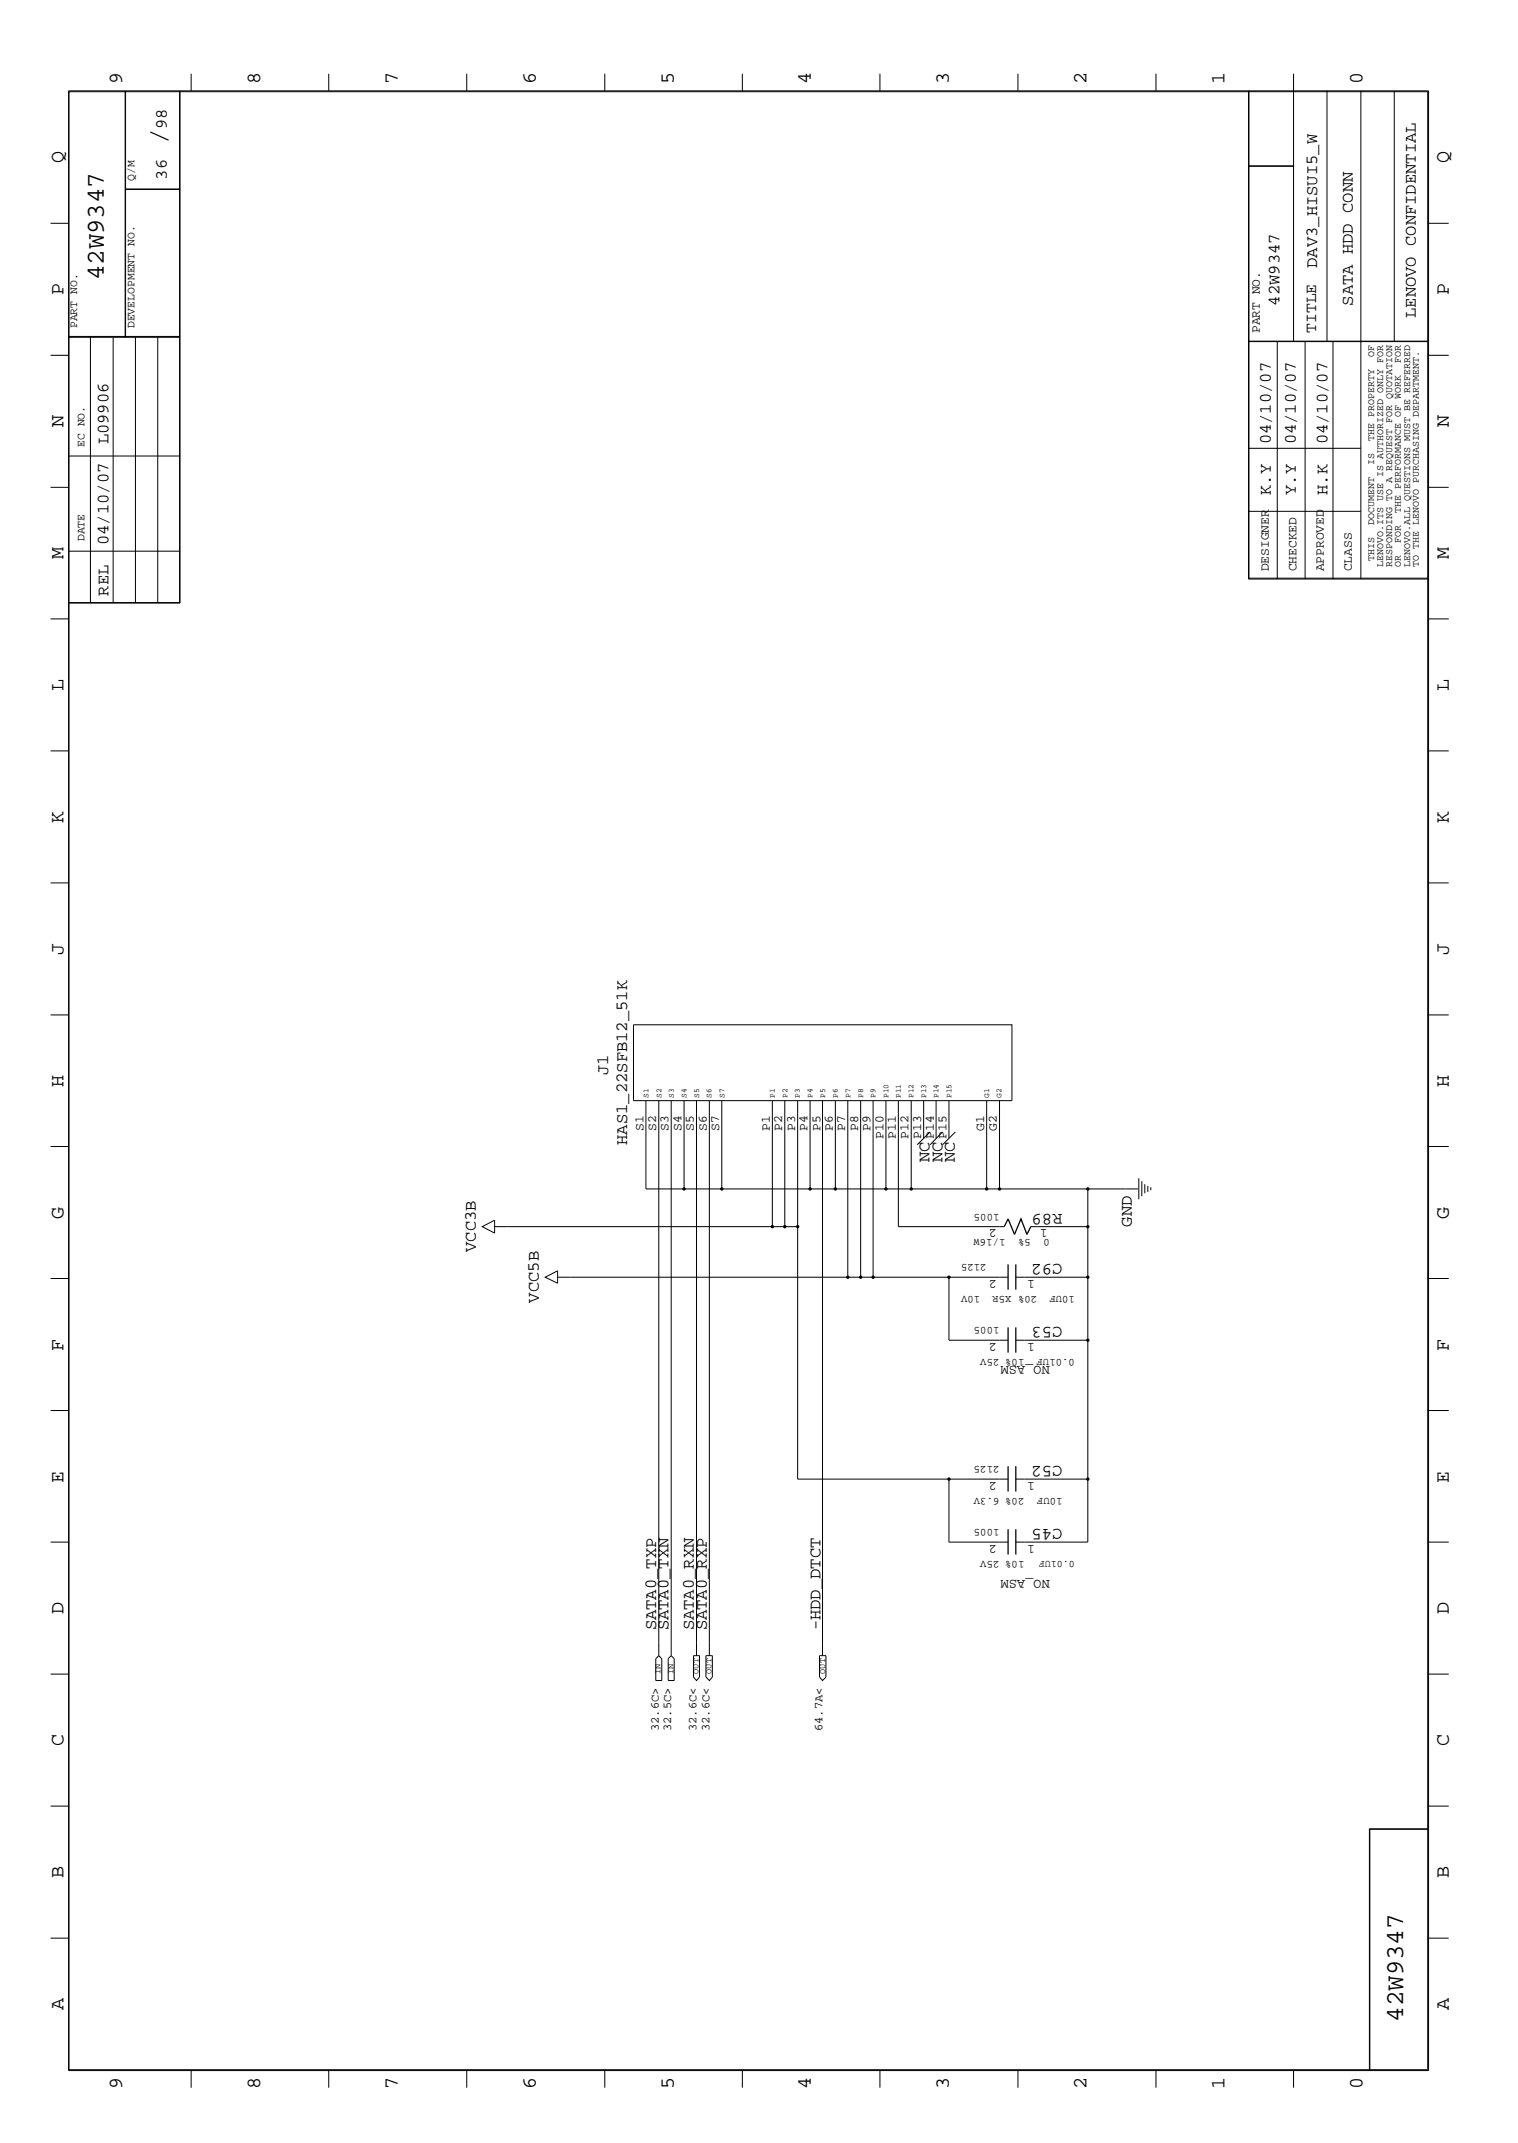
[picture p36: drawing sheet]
<svg xmlns="http://www.w3.org/2000/svg" width="300mm" height="423mm" viewBox="0 0 300 423" stroke-linecap="round" stroke-linejoin="round" font-family="sans-serif">
<defs><g id="words">
<text font-size="5.2" x="32.9" y="28.4" transform="rotate(-90 32.9 28.4)">/</text>
<g font-size="5.1">
<text x="20.5" y="55.4" transform="rotate(-90 20.5 55.4)">42W9347</text>
<text x="277.2" y="399.4" transform="rotate(-90 277.2 399.4)">42W9347</text>
</g>
<g font-size="4">
<text x="24.1" y="16.7" transform="rotate(-90 24.1 16.7)">9</text>
<text x="51.4" y="16.7" transform="rotate(-90 51.4 16.7)">8</text>
<text x="78.6" y="16.7" transform="rotate(-90 78.6 16.7)">7</text>
<text x="105.8" y="16.7" transform="rotate(-90 105.8 16.7)">6</text>
<text x="133.1" y="16.7" transform="rotate(-90 133.1 16.7)">5</text>
<text x="160.2" y="16.7" transform="rotate(-90 160.2 16.7)">4</text>
<text x="187.5" y="16.7" transform="rotate(-90 187.5 16.7)">3</text>
<text x="214.6" y="16.7" transform="rotate(-90 214.6 16.7)">2</text>
<text x="241.9" y="16.7" transform="rotate(-90 241.9 16.7)">1</text>
<text x="269.2" y="16.7" transform="rotate(-90 269.2 16.7)">0</text>
<text x="12.5" y="32.3" transform="rotate(-90 12.5 32.3)">Q</text>
<text x="286.2" y="32.3" transform="rotate(-90 286.2 32.3)">Q</text>
<text x="12.5" y="58.3" transform="rotate(-90 12.5 58.3)">P</text>
<text x="286.2" y="58.3" transform="rotate(-90 286.2 58.3)">P</text>
<text x="12.5" y="84.4" transform="rotate(-90 12.5 84.4)">N</text>
<text x="286.2" y="84.4" transform="rotate(-90 286.2 84.4)">N</text>
<text x="12.5" y="110.5" transform="rotate(-90 12.5 110.5)">M</text>
<text x="286.2" y="110.5" transform="rotate(-90 286.2 110.5)">M</text>
<text x="12.5" y="136.5" transform="rotate(-90 12.5 136.5)">L</text>
<text x="286.2" y="136.5" transform="rotate(-90 286.2 136.5)">L</text>
<text x="12.5" y="162.6" transform="rotate(-90 12.5 162.6)">K</text>
<text x="286.2" y="162.6" transform="rotate(-90 286.2 162.6)">K</text>
<text x="12.5" y="188.6" transform="rotate(-90 12.5 188.6)">J</text>
<text x="286.2" y="188.6" transform="rotate(-90 286.2 188.6)">J</text>
<text x="12.5" y="214.7" transform="rotate(-90 12.5 214.7)">H</text>
<text x="286.2" y="214.7" transform="rotate(-90 286.2 214.7)">H</text>
<text x="12.5" y="240.7" transform="rotate(-90 12.5 240.7)">G</text>
<text x="286.2" y="240.7" transform="rotate(-90 286.2 240.7)">G</text>
<text x="12.5" y="266.8" transform="rotate(-90 12.5 266.8)">F</text>
<text x="286.2" y="266.8" transform="rotate(-90 286.2 266.8)">F</text>
<text x="12.5" y="292.9" transform="rotate(-90 12.5 292.9)">E</text>
<text x="286.2" y="292.9" transform="rotate(-90 286.2 292.9)">E</text>
<text x="12.5" y="318.9" transform="rotate(-90 12.5 318.9)">D</text>
<text x="286.2" y="318.9" transform="rotate(-90 286.2 318.9)">D</text>
<text x="12.5" y="344.9" transform="rotate(-90 12.5 344.9)">C</text>
<text x="286.2" y="344.9" transform="rotate(-90 286.2 344.9)">C</text>
<text x="12.5" y="371" transform="rotate(-90 12.5 371)">B</text>
<text x="286.2" y="371" transform="rotate(-90 286.2 371)">B</text>
<text x="12.5" y="397" transform="rotate(-90 12.5 397)">A</text>
<text x="286.2" y="397" transform="rotate(-90 286.2 397)">A</text>
<text x="24.1" y="412.7" transform="rotate(-90 24.1 412.7)">9</text>
<text x="51.4" y="412.7" transform="rotate(-90 51.4 412.7)">8</text>
<text x="78.6" y="412.7" transform="rotate(-90 78.6 412.7)">7</text>
<text x="105.8" y="412.7" transform="rotate(-90 105.8 412.7)">6</text>
<text x="133.1" y="412.7" transform="rotate(-90 133.1 412.7)">5</text>
<text x="160.2" y="412.7" transform="rotate(-90 160.2 412.7)">4</text>
<text x="187.5" y="412.7" transform="rotate(-90 187.5 412.7)">3</text>
<text x="214.6" y="412.7" transform="rotate(-90 214.6 412.7)">2</text>
<text x="241.9" y="412.7" transform="rotate(-90 241.9 412.7)">1</text>
<text x="269.2" y="412.7" transform="rotate(-90 269.2 412.7)">0</text>
</g>
<g font-size="3.4">
<text x="32.9" y="25.5" transform="rotate(-90 32.9 25.5)">98</text>
<text x="32.9" y="35.5" transform="rotate(-90 32.9 35.5)">36</text>
<text x="260.2" y="52.9" transform="rotate(-90 260.2 52.9)">DAV3_HISUI5_W</text>
<text x="252.7" y="60.4" transform="rotate(-90 252.7 60.4)">42W9347</text>
<text x="267.2" y="60.4" transform="rotate(-90 267.2 60.4)">SATA HDD CONN</text>
<text x="279.7" y="62.8" transform="rotate(-90 279.7 62.8)">LENOVO CONFIDENTIAL</text>
<text x="21.4" y="87.8" transform="rotate(-90 21.4 87.8)">L09906</text>
<text x="251" y="87.8" transform="rotate(-90 251 87.8)">04/10/07</text>
<text x="255.9" y="87.8" transform="rotate(-90 255.9 87.8)">04/10/07</text>
<text x="262.2" y="87.8" transform="rotate(-90 262.2 87.8)">04/10/07</text>
<text x="251" y="97.8" transform="rotate(-90 251 97.8)">K.Y</text>
<text x="255.9" y="97.8" transform="rotate(-90 255.9 97.8)">Y.Y</text>
<text x="262.2" y="97.8" transform="rotate(-90 262.2 97.8)">H.K</text>
<text x="21.4" y="107.7" transform="rotate(-90 21.4 107.7)">04/10/07</text>
<text x="21.4" y="117.7" transform="rotate(-90 21.4 117.7)">REL</text>
<text x="120.1" y="212.4" transform="rotate(-90 120.1 212.4)">J1</text>
<text x="123.9" y="226.1" transform="rotate(-90 123.9 226.1)">HAS1_22SFB12_51K</text>
<text x="183.6" y="229.5" transform="rotate(-90 183.6 229.5)">NC</text>
<text x="186.2" y="229.5" transform="rotate(-90 186.2 229.5)">NC</text>
<text x="188.6" y="229.5" transform="rotate(-90 188.6 229.5)">NC</text>
<text x="209.9" y="239.8" transform="rotate(-180 209.9 239.8)">R89</text>
<text x="223.6" y="242.3" transform="rotate(-90 223.6 242.3)">GND</text>
<text x="94" y="247.3" transform="rotate(-90 94 247.3)">VCC3B</text>
<text x="209.9" y="249.8" transform="rotate(-180 209.9 249.8)">C92</text>
<text x="106.4" y="257.3" transform="rotate(-90 106.4 257.3)">VCC5B</text>
<text x="209.9" y="262.2" transform="rotate(-180 209.9 262.2)">C53</text>
<text x="209.9" y="289.6" transform="rotate(-180 209.9 289.6)">C52</text>
<text x="209.9" y="302.1" transform="rotate(-180 209.9 302.1)">C45</text>
<text x="129.6" y="322.1" transform="rotate(-90 129.6 322.1)">SATA0_TXP</text>
<text x="132.1" y="322.1" transform="rotate(-90 132.1 322.1)">SATA0_TXN</text>
<text x="137.1" y="322.1" transform="rotate(-90 137.1 322.1)">SATA0_RXN</text>
<text x="139.6" y="322.1" transform="rotate(-90 139.6 322.1)">SATA0_RXP</text>
<text x="162.1" y="322.1" transform="rotate(-90 162.1 322.1)">-HDD_DTCT</text>
</g>
<text font-size="3.2" x="260" y="65.8" transform="rotate(-90 260 65.8)">TITLE</text>
<g font-size="2.7">
<text x="207.3" y="269.7" transform="rotate(-180 207.3 269.7)">NO_ASM</text>
<text x="207.3" y="312.1" transform="rotate(-180 207.3 312.1)">NO_ASM</text>
</g>
<g font-size="2.5">
<text x="248.8" y="65.8" transform="rotate(-90 248.8 65.8)">PART NO.</text>
<text x="250.6" y="112.9" transform="rotate(-90 250.6 112.9)">DESIGNER</text>
<text x="256.1" y="112.9" transform="rotate(-90 256.1 112.9)">CHECKED</text>
<text x="261.5" y="112.9" transform="rotate(-90 261.5 112.9)">APPROVED</text>
<text x="267" y="112.9" transform="rotate(-90 267 112.9)">CLASS</text>
<text x="127.1" y="223.4" transform="rotate(-90 127.1 223.4)">S1</text>
<text x="129.6" y="223.4" transform="rotate(-90 129.6 223.4)">S2</text>
<text x="132.1" y="223.4" transform="rotate(-90 132.1 223.4)">S3</text>
<text x="134.6" y="223.4" transform="rotate(-90 134.6 223.4)">S4</text>
<text x="137.1" y="223.4" transform="rotate(-90 137.1 223.4)">S5</text>
<text x="139.6" y="223.4" transform="rotate(-90 139.6 223.4)">S6</text>
<text x="142.1" y="223.4" transform="rotate(-90 142.1 223.4)">S7</text>
<text x="152.1" y="223.4" transform="rotate(-90 152.1 223.4)">P1</text>
<text x="154.5" y="223.4" transform="rotate(-90 154.5 223.4)">P2</text>
<text x="157.1" y="223.4" transform="rotate(-90 157.1 223.4)">P3</text>
<text x="159.5" y="223.4" transform="rotate(-90 159.5 223.4)">P4</text>
<text x="162.1" y="223.4" transform="rotate(-90 162.1 223.4)">P5</text>
<text x="164.5" y="223.4" transform="rotate(-90 164.5 223.4)">P6</text>
<text x="167" y="223.4" transform="rotate(-90 167 223.4)">P7</text>
<text x="169.5" y="223.4" transform="rotate(-90 169.5 223.4)">P8</text>
<text x="172" y="223.4" transform="rotate(-90 172 223.4)">P9</text>
<text x="174.5" y="225" transform="rotate(-90 174.5 225)">P10</text>
<text x="177" y="225" transform="rotate(-90 177 225)">P11</text>
<text x="179.5" y="225" transform="rotate(-90 179.5 225)">P12</text>
<text x="181.9" y="225" transform="rotate(-90 181.9 225)">P13</text>
<text x="184.5" y="225" transform="rotate(-90 184.5 225)">P14</text>
<text x="186.9" y="225" transform="rotate(-90 186.9 225)">P15</text>
<text x="194.4" y="223.4" transform="rotate(-90 194.4 223.4)">G1</text>
<text x="196.9" y="223.4" transform="rotate(-90 196.9 223.4)">G2</text>
<text x="196.9" y="242.8" transform="rotate(-180 196.9 242.8)">2</text>
<text x="206.9" y="242.8" transform="rotate(-180 206.9 242.8)">1</text>
<text x="196.9" y="252.8" transform="rotate(-180 196.9 252.8)">2</text>
<text x="204.4" y="252.8" transform="rotate(-180 204.4 252.8)">1</text>
<text x="196.9" y="265.3" transform="rotate(-180 196.9 265.3)">2</text>
<text x="204.4" y="265.3" transform="rotate(-180 204.4 265.3)">1</text>
<text x="196.9" y="292.7" transform="rotate(-180 196.9 292.7)">2</text>
<text x="204.4" y="292.7" transform="rotate(-180 204.4 292.7)">1</text>
<text x="196.9" y="305.1" transform="rotate(-180 196.9 305.1)">2</text>
<text x="204.4" y="305.1" transform="rotate(-180 204.4 305.1)">1</text>
</g>
<g font-size="2.4">
<text x="130.1" y="342" transform="rotate(-90 130.1 342)">32.6C&gt;</text>
<text x="132.6" y="342" transform="rotate(-90 132.6 342)">32.5C&gt;</text>
<text x="137.6" y="342" transform="rotate(-90 137.6 342)">32.6C&lt;</text>
<text x="140.1" y="342" transform="rotate(-90 140.1 342)">32.6C&lt;</text>
<text x="162.5" y="342" transform="rotate(-90 162.5 342)">64.7A&lt;</text>
</g>
<g font-size="2.3">
<text x="26.6" y="35.7" transform="rotate(-90 26.6 35.7)">Q/M</text>
<text x="15.2" y="64.9" transform="rotate(-90 15.2 64.9)">PART NO.</text>
<text x="26.6" y="64.9" transform="rotate(-90 26.6 64.9)">DEVELOPMENT NO.</text>
<text x="16.7" y="88.3" transform="rotate(-90 16.7 88.3)">EC NO.</text>
<text x="16.7" y="106.9" transform="rotate(-90 16.7 106.9)">DATE</text>
</g>
<g font-size="2.1">
<text x="197.4" y="239.8" transform="rotate(-180 197.4 239.8)">1005</text>
<text x="198.6" y="244.8" transform="rotate(-180 198.6 244.8)">1/16W</text>
<text x="203.6" y="244.8" transform="rotate(-180 203.6 244.8)">5%</text>
<text x="207.3" y="244.8" transform="rotate(-180 207.3 244.8)">0</text>
<text x="194.9" y="249.8" transform="rotate(-180 194.9 249.8)">2125</text>
<text x="193.6" y="256" transform="rotate(-180 193.6 256)">10V</text>
<text x="204.9" y="256" transform="rotate(-180 204.9 256)">20% X5R</text>
<text x="212.3" y="256" transform="rotate(-180 212.3 256)">10UF</text>
<text x="197.4" y="262.2" transform="rotate(-180 197.4 262.2)">1005</text>
<text x="202.4" y="268.5" transform="rotate(-180 202.4 268.5)">10% 25V</text>
<text x="212.3" y="268.5" transform="rotate(-180 212.3 268.5)">0.01UF</text>
<text x="197.4" y="289.6" transform="rotate(-180 197.4 289.6)">2125</text>
<text x="202.4" y="295.9" transform="rotate(-180 202.4 295.9)">20% 6.3V</text>
<text x="209.9" y="295.9" transform="rotate(-180 209.9 295.9)">10UF</text>
<text x="197.4" y="302.1" transform="rotate(-180 197.4 302.1)">1005</text>
<text x="202.4" y="308.4" transform="rotate(-180 202.4 308.4)">10% 25V</text>
</g>
<g font-size="2">
<text x="271.4" y="70.4" transform="rotate(-90 271.4 70.4)">OF</text>
<text x="276.7" y="71.6" transform="rotate(-90 276.7 71.6)">FOR</text>
<text x="271.4" y="87" transform="rotate(-90 271.4 87)">THE PROPERTY</text>
<text x="271.4" y="91.8" transform="rotate(-90 271.4 91.8)">IS</text>
<text x="276.7" y="101.3" transform="rotate(-90 276.7 101.3)">THE PERFORMANCE OF WORK</text>
<text x="271.4" y="103.6" transform="rotate(-90 271.4 103.6)">DOCUMENT</text>
<text x="276.7" y="107.2" transform="rotate(-90 276.7 107.2)">FOR</text>
<text x="271.4" y="110.7" transform="rotate(-90 271.4 110.7)">THIS</text>
<text x="273.2" y="111.9" transform="rotate(-90 273.2 111.9)">LENOVO.ITS USE IS AUTHORIZED ONLY FOR</text>
<text x="275" y="111.9" transform="rotate(-90 275 111.9)">RESPONDING TO A REQUEST FOR QUOTATION</text>
<text x="276.7" y="111.9" transform="rotate(-90 276.7 111.9)">OR</text>
<text x="278.6" y="111.9" transform="rotate(-90 278.6 111.9)">LENOVO.ALL QUESTIONS MUST BE REFERRED</text>
<text x="280.2" y="111.9" transform="rotate(-90 280.2 111.9)">TO THE LENOVO PURCHASING DEPARTMENT.</text>
<text x="212.3" y="308.4" transform="rotate(-180 212.3 308.4)">0.01UF</text>
</g>
<g font-size="1.7">
<text x="130.5" y="330.6" transform="rotate(-90 130.5 330.6)">IN</text>
<text x="133" y="330.6" transform="rotate(-90 133 330.6)">IN</text>
<text x="138" y="330.6" transform="rotate(-90 138 330.6)">OUT</text>
<text x="140.5" y="330.6" transform="rotate(-90 140.5 330.6)">OUT</text>
<text x="163" y="330.6" transform="rotate(-90 163 330.6)">OUT</text>
</g>
<g font-size="1.6">
<text x="128.1" y="216.9" transform="rotate(-90 128.1 216.9)">S1</text>
<text x="130.6" y="216.9" transform="rotate(-90 130.6 216.9)">S2</text>
<text x="133.1" y="216.9" transform="rotate(-90 133.1 216.9)">S3</text>
<text x="135.6" y="216.9" transform="rotate(-90 135.6 216.9)">S4</text>
<text x="138.1" y="216.9" transform="rotate(-90 138.1 216.9)">S5</text>
<text x="140.5" y="216.9" transform="rotate(-90 140.5 216.9)">S6</text>
<text x="143.1" y="216.9" transform="rotate(-90 143.1 216.9)">S7</text>
<text x="153.1" y="216.9" transform="rotate(-90 153.1 216.9)">P1</text>
<text x="155.5" y="216.9" transform="rotate(-90 155.5 216.9)">P2</text>
<text x="158" y="216.9" transform="rotate(-90 158 216.9)">P3</text>
<text x="160.5" y="216.9" transform="rotate(-90 160.5 216.9)">P4</text>
<text x="163" y="216.9" transform="rotate(-90 163 216.9)">P5</text>
<text x="165.5" y="216.9" transform="rotate(-90 165.5 216.9)">P6</text>
<text x="168" y="216.9" transform="rotate(-90 168 216.9)">P7</text>
<text x="170.5" y="216.9" transform="rotate(-90 170.5 216.9)">P8</text>
<text x="173" y="216.9" transform="rotate(-90 173 216.9)">P9</text>
<text x="175.5" y="216.9" transform="rotate(-90 175.5 216.9)">P10</text>
<text x="178" y="216.9" transform="rotate(-90 178 216.9)">P11</text>
<text x="180.4" y="216.9" transform="rotate(-90 180.4 216.9)">P12</text>
<text x="183" y="216.9" transform="rotate(-90 183 216.9)">P13</text>
<text x="185.4" y="216.9" transform="rotate(-90 185.4 216.9)">P14</text>
<text x="188" y="216.9" transform="rotate(-90 188 216.9)">P15</text>
<text x="195.4" y="216.9" transform="rotate(-90 195.4 216.9)">G1</text>
<text x="197.9" y="216.9" transform="rotate(-90 197.9 216.9)">G2</text>
</g>
</g></defs>
<path d="M198.4 242.3l.7-1.5 1.3 3 1.3-3 1.2 3 .7-1.5M199.1 249.8v5M200.7 249.8v5M199.1 262.2v5M200.7 262.2v5M199.1 289.6v5M200.7 289.6v5M199.1 302.1v5M200.7 302.1v5" fill="none" stroke="#000" stroke-width=".25"/>
<g fill="none" stroke="#000" stroke-width=".2">
<path d="M13.5 17.9h268.7v391.1h-268.7zM13.6 18.1h268.4v390.8h-268.4zM24.7 17.9v48.7M24.8 17.9v48.7M35.5 17.9v101.2M35.6 17.9v101.2h-22.1M37.8 14.6v3.3M64.9 14.6v3.3M92.2 14.6v3.3M119.5 14.6v3.3M146.6 14.6v3.3M173.8 14.6v3.3"/>
<path d="M201.1 14.6v3.3M228.3 14.6v3.3M246.6 17.9v96.5h35.4M246.7 17.9v96.5M255.5 14.6v52.9M262.1 17.9v49.6M268.8 17.9v96.5M275.4 17.9v49.6M24.8 37.4h10.8M24.8 37.3h10.8M246.6 32.9h8.9M246.6 32.8h8.9"/>
<path d="M10 44.1h3.5M282 44.1h4.2M10 70.2h3.5M13.5 66.6h22.1M13.5 66.5h22.1M17.9 66.6v52.5M22.4 66.6v52.5M26.8 66.6v52.5M31.2 66.6v52.4M246.6 67.5h35.4M246.6 67.4h35.4M252.3 67.5v46.9"/>
<path d="M257.8 67.5v46.9M263.3 67.5v46.9M282 70.2h4.2M10 96.3h3.5M13.5 90.1h22.1M246.6 88.6h22.2M282 96.3h4.2M13.5 119h22.1M13.5 108.9h22.1M246.6 114.2h35.4M246.6 101h22.2M10 122.3h3.5"/>
<path d="M282 122.3h4.2M10 148.3h3.5M282 148.3h4.2M10 174.4h3.5M282 174.4h4.2M10 200.5h3.5M125.1 202.4h74.8v15h-74.8zM127.6 217.4v17.5h7.5M130.1 217.4v109.7M132.6 217.4v109.7M135.1 217.4v17.5h7.5M137.6 217.4v109.7"/>
<path d="M140.1 217.4v109.7M142.6 217.4v17.5M152.6 217.4v24.9M155 217.4v24.9h2.6M157.6 217.4v74.8h41.5M160 217.4v17.5M162.5 217.4v109.7M165 217.4v17.5M167.5 217.4v34.9h2.5M170 217.4v34.9M172.5 217.4v34.9h15M175 217.4v17.5h5"/>
<path d="M177.5 217.4v24.9h20.9M180 217.4v17.5h14.9M182.5 217.4v7.5M184.9 217.4v7.5M187.5 217.4v7.5M194.9 217.4v17.5h2.5M197.4 217.4v17.5h17.5M282 200.5h4.2M10 226.5h3.5M142.6 234.9h32.4M183.7 223.6l-2.5 2.5M186.2 223.6l-2.5 2.5"/>
<path d="M188.7 223.6l-2.5 2.5M224.8 234.9h-9.9v7.4M225 232.7v4.2M225.6 233.3v3M226.1 233.9v1.8M226.7 234.3v1.2M227.3 234.5v.6M282 226.5h4.2M10 252.6h3.5M95.3 242.3l2.4-1.3v2.6zM97.7 242.3h57.3M107.7 252.3l2.5-1.3v2.5z"/>
<path d="M110.2 252.3h57.3M170 252.3h2.5M187.5 252.3v12.5h11.6M187.5 252.3h11.6M200.7 252.3h14.2M203.6 242.3h11.3v10M214.9 252.3v52.3h-14.2M282 252.6h4.2M10 278.6h3.5M200.7 264.8h14.2M282 278.6h4.2M187.5 292.2v12.4h11.6"/>
<path d="M200.7 292.2h14.2M10 304.6h3.5M282 304.6h4.2M10 330.7h3.5M130.1 327.1l.6 .6v4.3h-1.2v-4.3zM132.6 327.1l.6 .6v4.3h-1.2v-4.3zM137 327.1h1.2v4.2l-.6 .7-.6-.7zM139.4 327.1h1.3v4.2l-.6 .7-.7-.7zM161.9 327.1h1.3v4.2l-.7 .7-.6-.7zM282 330.7h4.2M10 356.8h3.5M282 356.8h4.2"/>
<path d="M270.5 361.4h11.5M270.6 361.3v47.7M282 361.3h-11.5v47.7M10 382.9h3.5M282 382.9h4.2M37.8 409v3.4M64.9 409v3.4M92.2 409v3.4M119.5 409v3.4M146.6 409v3.4M173.8 409v3.4M201.1 409v3.4"/>
<path d="M228.3 409v3.4M255.5 409v3.4"/>
</g>
<g fill="#000">
<circle cx="135.1" cy="234.9" r=".34"/>
<circle cx="142.6" cy="234.9" r=".34"/>
<circle cx="160" cy="234.9" r=".34"/>
<circle cx="165" cy="234.9" r=".34"/>
<circle cx="175" cy="234.9" r=".34"/>
<circle cx="180" cy="234.9" r=".34"/>
<circle cx="194.9" cy="234.9" r=".34"/>
<circle cx="197.4" cy="234.9" r=".34"/>
<circle cx="214.9" cy="234.9" r=".34"/>
<circle cx="152.6" cy="242.3" r=".34"/>
<circle cx="155" cy="242.3" r=".34"/>
<circle cx="157.6" cy="242.3" r=".34"/>
<circle cx="167.5" cy="252.3" r=".34"/>
<circle cx="170" cy="252.3" r=".34"/>
<circle cx="172.5" cy="252.3" r=".34"/>
<circle cx="187.5" cy="252.3" r=".34"/>
<circle cx="214.9" cy="252.3" r=".34"/>
<circle cx="214.9" cy="242.3" r=".34"/>
<circle cx="214.9" cy="264.8" r=".34"/>
<circle cx="187.5" cy="292.2" r=".34"/>
<circle cx="214.9" cy="292.2" r=".34"/>
</g>
<use href="#words"/>
</svg>
